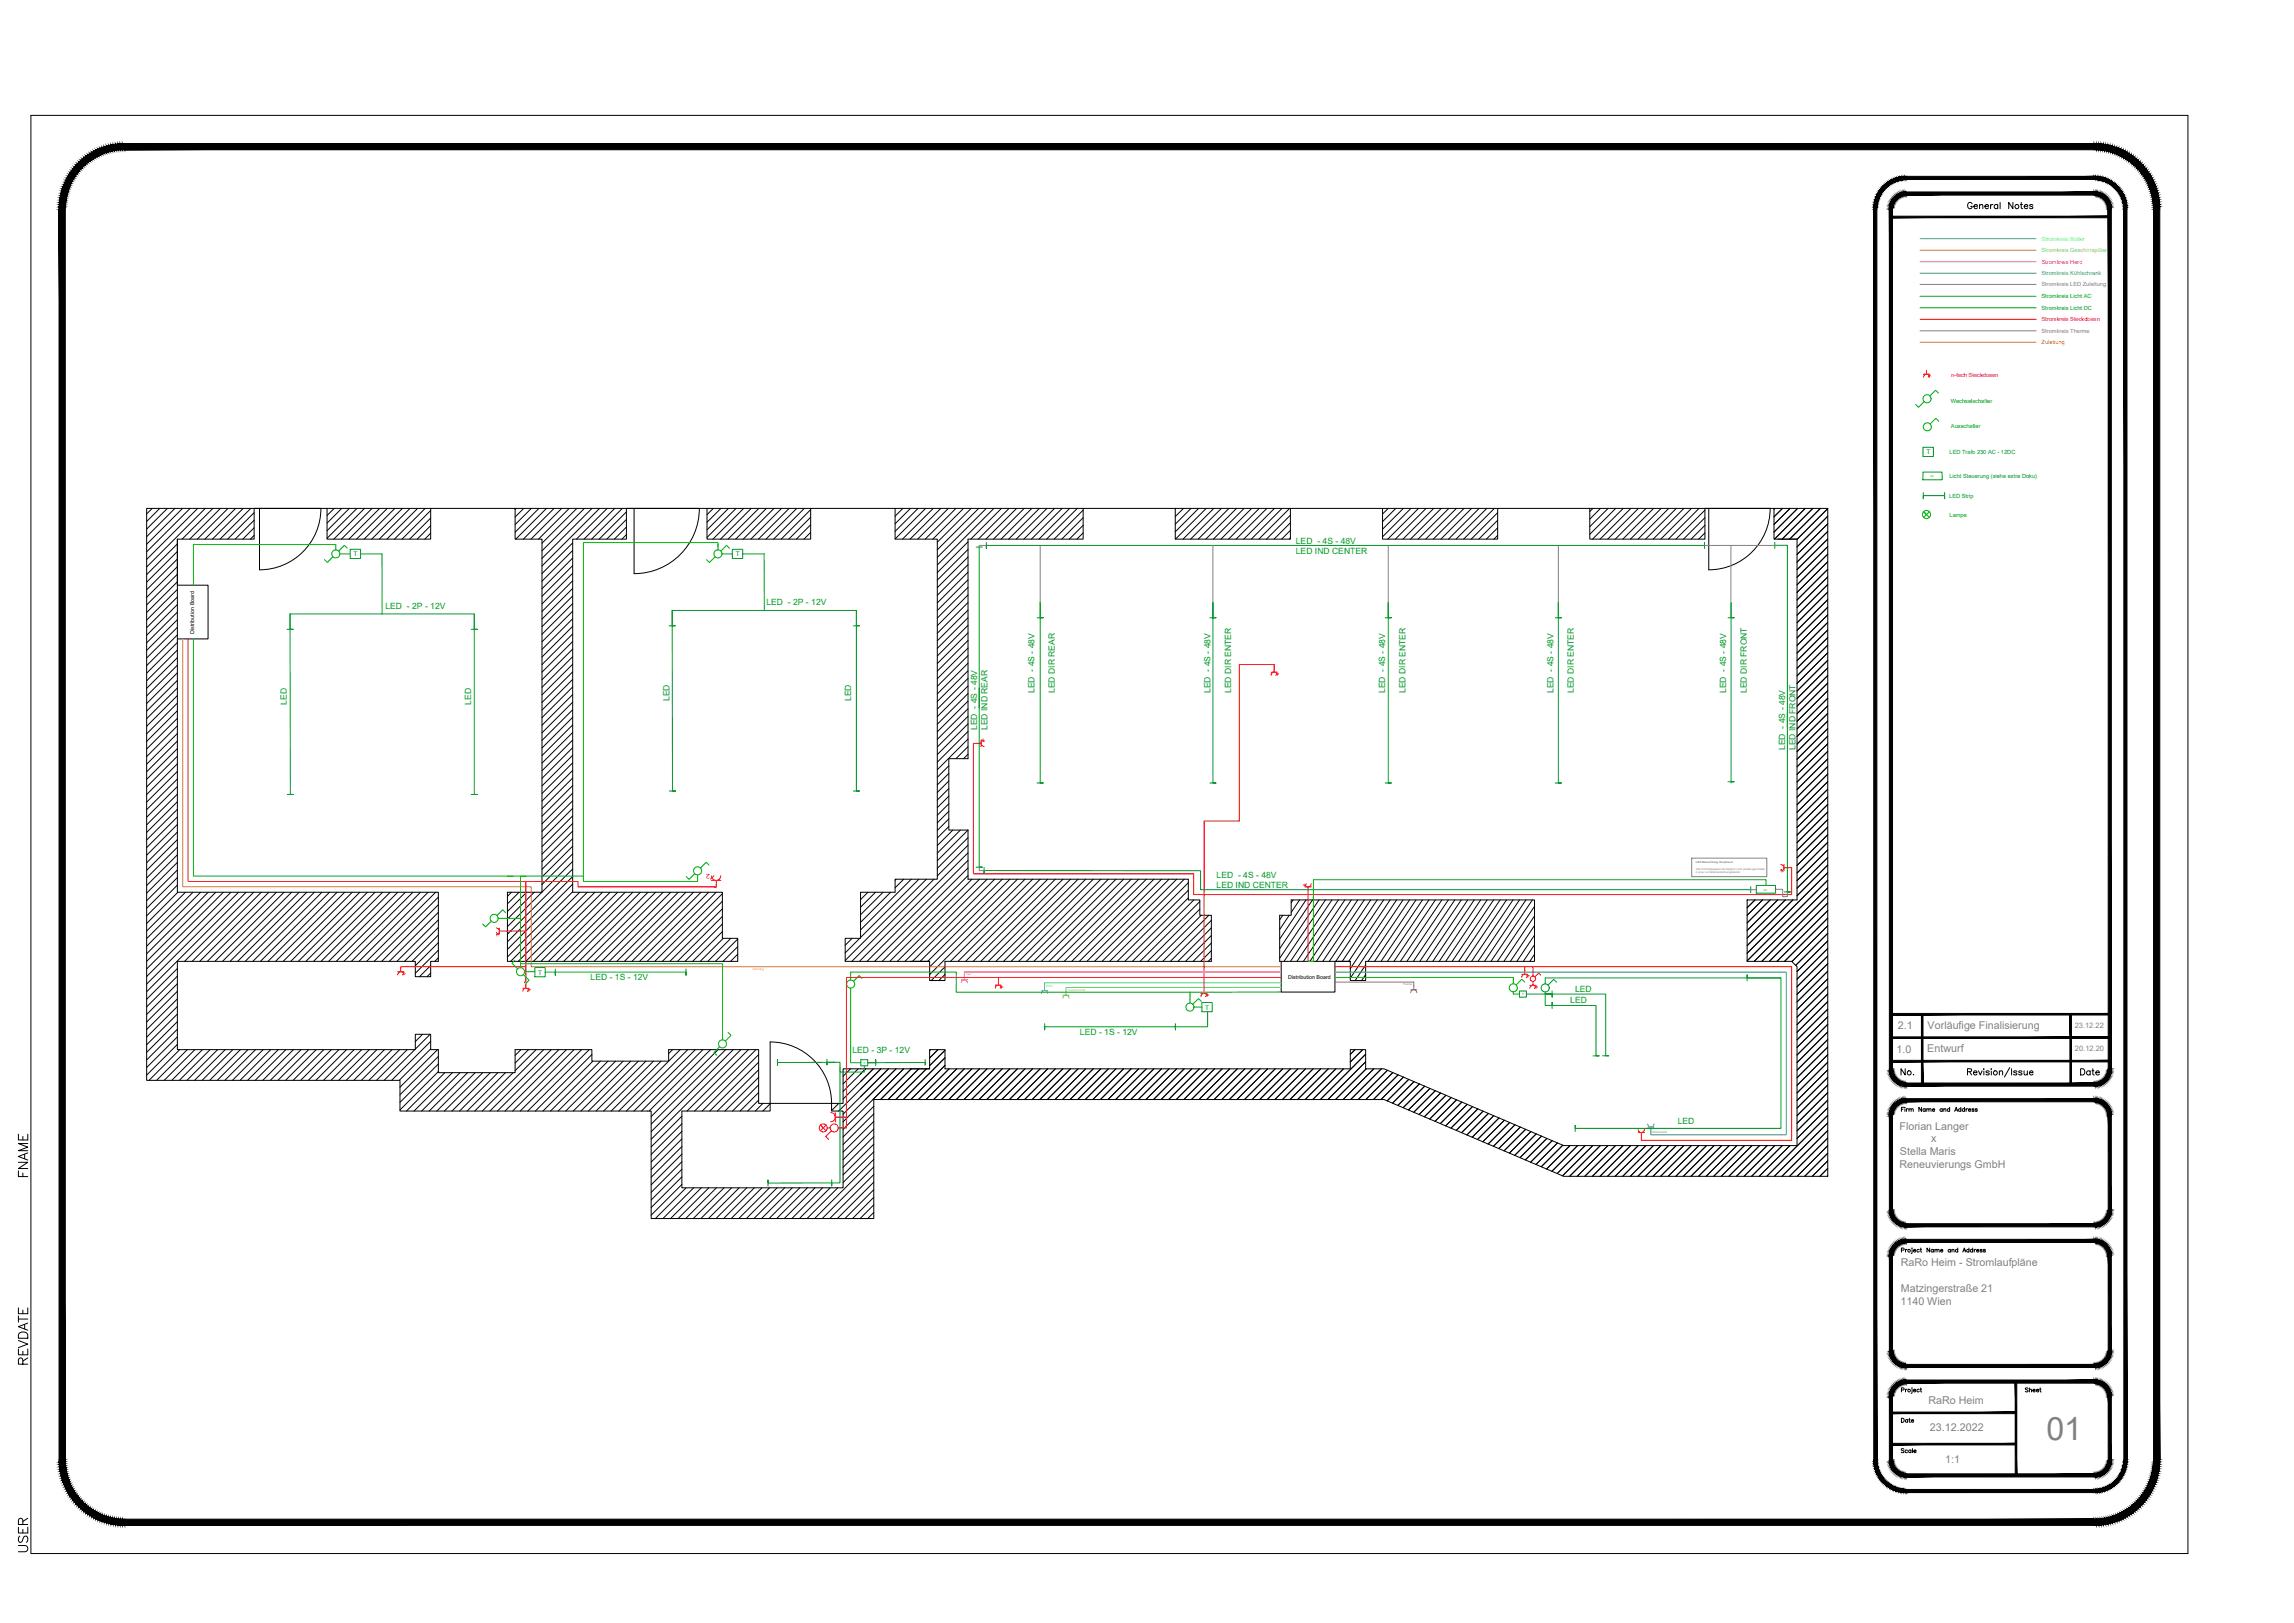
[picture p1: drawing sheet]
<svg xmlns="http://www.w3.org/2000/svg" width="1189mm" height="841mm" viewBox="0 0 1189 841" stroke-linecap="round" stroke-linejoin="round" font-family="sans-serif">
<defs><g id="words">
<text font-size="16.7" fill="#808080" x="1061" y="746">01</text>
<g font-size="8.4">
<text x="16" y="611" transform="rotate(-90 16 611)">FNAME</text>
<text x="16" y="708" transform="rotate(-90 16 708)">REVDATE</text>
<text x="16" y="805" transform="rotate(-90 16 805)">USER</text>
</g>
<g font-size="7.1">
<text x="984" y="558">No.</text>
<text x="1077" y="558">Date</text>
</g>
<text font-size="6.6" x="1019" y="109">General Notes</text>
<g font-size="5.6" fill="#808080">
<text x="984" y="533">2.1</text>
<text x="999" y="533">Vorläufige Finalisierung</text>
<text x="983" y="545">1.0</text>
<text x="999" y="545">Entwurf</text>
<text x="984" y="585">Florian Langer</text>
<text x="1001" y="592">x</text>
<text x="985" y="599">Stella Maris</text>
<text x="984" y="605">Reneuvierungs GmbH</text>
<text x="985" y="656">RaRo Heim - Stromlaufpläne</text>
<text x="985" y="670">Matzingerstraße 21</text>
<text x="985" y="676">1140 Wien</text>
<text x="999" y="727">RaRo Heim</text>
<text x="1000" y="741">23.12.2022</text>
<text x="1008" y="758">1:1</text>
</g>
<g font-size="5.3">
<text x="985" y="577">Firm Name and Address</text>
<text x="1049" y="722">Sheet</text>
<text x="985" y="738">Date</text>
</g>
<g font-size="4.4" fill="#009525">
<text x="672" y="282">LED - 4S - 48V</text>
<text x="672" y="287">LED IND CENTER</text>
<text x="200" y="316">LED - 2P - 12V</text>
<text x="397" y="314">LED - 2P - 12V</text>
<text x="536" y="359" transform="rotate(-90 536 359)">LED - 4S - 48V</text>
<text x="547" y="359" transform="rotate(-90 547 359)">LED DIR REAR</text>
<text x="627" y="359" transform="rotate(-90 627 359)">LED - 4S - 48V</text>
<text x="638" y="359" transform="rotate(-90 638 359)">LED DIR ENTER</text>
<text x="718" y="359" transform="rotate(-90 718 359)">LED - 4S - 48V</text>
<text x="728" y="359" transform="rotate(-90 728 359)">LED DIR ENTER</text>
<text x="805" y="359" transform="rotate(-90 805 359)">LED - 4S - 48V</text>
<text x="816" y="359" transform="rotate(-90 816 359)">LED DIR ENTER</text>
<text x="895" y="359" transform="rotate(-90 895 359)">LED - 4S - 48V</text>
<text x="905" y="359" transform="rotate(-90 905 359)">LED DIR FRONT</text>
<text x="149" y="365" transform="rotate(-90 149 365)">LED</text>
<text x="244" y="365" transform="rotate(-90 244 365)">LED</text>
<text x="347" y="363" transform="rotate(-90 347 363)">LED</text>
<text x="441" y="363" transform="rotate(-90 441 363)">LED</text>
<text x="506" y="378" transform="rotate(-90 506 378)">LED - 4S - 48V</text>
<text x="512" y="378" transform="rotate(-90 512 378)">LED IND REAR</text>
<text x="925" y="389" transform="rotate(-90 925 389)">LED - 4S - 48V</text>
<text x="931" y="389" transform="rotate(-90 931 389)">LED IND FRONT</text>
<text x="630" y="455">LED - 4S - 48V</text>
<text x="630" y="460">LED IND CENTER</text>
<text x="306" y="508">LED - 1S - 12V</text>
<text x="816" y="514">LED</text>
<text x="814" y="520">LED</text>
<text x="560" y="536">LED - 1S - 12V</text>
<text x="442" y="546">LED - 3P - 12V</text>
<text x="869" y="583">LED</text>
</g>
<g font-size="3.9" fill="#808080">
<text x="1075" y="533">23.12.22</text>
<text x="1075" y="545">20.12.20</text>
</g>
<g font-size="3.3" fill="#009525">
<text x="998" y="235">T</text>
<text x="183" y="288">T</text>
<text x="381" y="288">T</text>
<text x="279" y="505">T</text>
<text x="625" y="523">T</text>
</g>
<text font-size="3.3" fill="#f00" x="368" y="453" transform="rotate(180 368 453)">2</text>
<text font-size="2.9" fill="#0ff" x="1058" y="125">Stromkreis Boiler</text>
<text font-size="2.9" fill="#bfff00" x="1058" y="131">Stromkreis Geschirrspüler</text>
<text font-size="2.9" fill="#f0f" x="1058" y="137">Stromkreis Herd</text>
<text font-size="2.9" fill="#007fff" x="1058" y="143">Stromkreis Kühlschrank</text>
<text font-size="2.9" fill="#808080" x="1058" y="148">Stromkreis LED Zuleitung</text>
<g font-size="2.9" fill="#00b800">
<text x="1058" y="154">Stromkreis Licht AC</text>
<text x="1011" y="209">Wechselschalter</text>
<text x="1011" y="222">Ausschalter</text>
<text x="1010" y="268">Lampe</text>
</g>
<g font-size="2.9" fill="#009525">
<text x="1058" y="160">Stromkreis Licht DC</text>
<text x="1010" y="235">LED Trafo 230 AC - 12DC</text>
<text x="1010" y="248">Licht Steuerung (siehe extra Doku)</text>
<text x="1010" y="258">LED Strip</text>
</g>
<g font-size="2.9" fill="#f00">
<text x="1058" y="166">Stromkreis Steckdosen</text>
<text x="1011" y="195">n-fach Steckdosen</text>
</g>
<text font-size="2.9" fill="#7f00ff" x="1058" y="172">Stromkreis Therme</text>
<text font-size="2.9" fill="#ff7f00" x="1058" y="178">Zuleitung</text>
<g font-size="2.8">
<text x="101" y="328" transform="rotate(-90 101 328)">Distribution Board</text>
<text x="668" y="508">Distribution Board</text>
</g>
<g font-size="1.4" fill="#f00">
<text x="1000" y="195">n</text>
<text x="662" y="350">4</text>
<text x="510" y="383" transform="rotate(-90 510 383)">3</text>
<text x="923" y="451" transform="rotate(90 923 451)">3</text>
<text x="676" y="458" transform="rotate(180 676 458)">2</text>
<text x="257" y="484" transform="rotate(90 257 484)">2</text>
<text x="210" y="505">2</text>
<text x="792" y="506">2</text>
<text x="274" y="514">2</text>
<text x="519" y="512">2</text>
<text x="796" y="512">5</text>
<text x="626" y="516">2</text>
</g>
<g font-size="1.4" fill="#009525">
<text x="1000" y="247">LC</text>
<text x="914" y="462">LC</text>
<text x="789" y="516">T</text>
<text x="447" y="551">T</text>
</g>
<g font-size="1.4" fill="#808080">
<text x="879" y="447">LED Beleuchtung Hauptraum</text>
<text x="879" y="452">in grau nur Kabelverläufe angedeutet</text>
<text x="879" y="451">Alle 9 Schaltgruppen (dunkelgrün) sind parallel geschalten,</text>
</g>
<text font-size="1.4" fill="#ff7f00" x="390" y="503">Zuleitung</text>
<text font-size="1.4" fill="#f0f" x="501" y="505">Herd</text>
<text font-size="1.4" fill="#0ff" x="542" y="511">Boiler</text>
<text font-size="1.4" fill="#bfff00" x="554" y="514">Geschirrspüler</text>
<text font-size="1.4" fill="#7f00ff" x="727" y="510">Therme</text>
<text font-size="1.4" fill="#007fff" x="856" y="587">Kühlschrank</text>
</g></defs>
<!-- layer: 0 -->
<g fill="none" stroke="#000" stroke-width=".52">
<path d="M16 60h1118v745h-1118zM79 263l-3 3M83 263l-7 7M87 263l-11 11M91 263l-15 15M92 279v24h16v28h-16M95 263l-19 19M99 263l-23 23M102 263l-26 27M106 263l-30 31M110 263l-16 16M114 263l-16 16"/>
<path d="M118 263l-16 16M122 263l-16 16M126 263l-16 16M130 263l-16 16M132 266l-14 13M132 270l-10 9M132 273l-6 6M132 277l-2 2M134 263h32a32 32 0 0 1-32 32v-32h-58v297h131v16h130v55h116v-61h264l93 40h137v-347h-28M169 263h54M173 263l-4 4M177 263l-8 8"/>
<path d="M181 263l-12 12M185 263l-16 16M189 263l-16 16M193 263l-16 16M197 263l-16 16M201 263l-16 16M205 263l-16 16M209 263l-16 16M212 263l-15 16M216 263l-15 16M220 263l-16 16M223 265l-15 14"/>
<path d="M223 268l-11 11M223 272l-7 7M223 276l-3 3M267 263h62v34a34 34 0 0 0 33-34h-33M267 263v1M271 263l-4 5M275 263l-8 9M279 263l-12 13M283 263l-16 16M287 263l-16 16M291 263l-16 16M295 263l-16 16"/>
<path d="M299 263l-18 19M303 263l-22 22M307 263l-26 26M311 263l-30 30M315 263l-16 16M319 263l-16 16M323 263l-16 16M325 265l-14 14M325 269l-11 10M325 273l-7 6M325 277l-3 2M366 263h54"/>
<path d="M370 263l-4 4M374 263l-8 8M378 263l-12 12M381 263l-15 16M385 263l-16 16M389 263l-16 16M393 263l-16 16M397 263l-16 16M401 263l-16 16M405 263l-16 16M409 263l-16 16M413 263l-16 16"/>
<path d="M417 263l-16 16M420 264l-15 15M420 268l-11 11M420 272l-7 7M420 276l-3 3M464 263h97M464 263v1M468 263l-4 4M472 263l-8 8M476 263l-12 12M480 263l-16 16M484 263l-16 16"/>
<path d="M488 263l-16 16M491 263l-15 16M495 263l-15 16M499 263l-16 16M503 263l-17 18M507 263l-21 22M511 263l-25 26M515 263l-29 30M519 263l-16 16M523 263l-16 16M527 263l-16 16M531 263l-16 16"/>
<path d="M535 263l-16 16M539 263l-16 16M543 263l-16 16M547 263l-16 16M550 263l-15 16M554 263l-16 16M558 263l-16 16M561 264l-15 15M561 268l-11 11M561 272l-7 7M561 276l-3 3M609 263h-48v16h-59v114h-10v37h10"/>
<path d="M609 263v16h60v-16h47M609 263h60M609 263v1M613 263l-4 5M617 263l-8 9M621 263l-12 13M625 263l-16 16M629 263l-16 16M633 263l-16 16M637 263l-16 16M641 263l-16 16M645 263l-16 16"/>
<path d="M649 263l-16 16M653 263l-16 16M657 263l-16 16M660 263l-15 16M664 263l-16 16M668 263l-16 16M669 271l-9 8M669 275l-5 4M669 279h-1M669 267l-13 12M716 263v16h60v-16h48v16h60v-16h2v32a32 32 0 0 0 31-32h-31M716 263h60"/>
<path d="M719 263l-3 3M723 263l-7 7M727 263l-11 11M731 263l-15 15M735 263l-16 16M739 263l-16 16M743 263l-16 16M747 263l-16 16M751 263l-16 16M755 263l-16 16M759 263l-16 16M763 263l-16 16"/>
<path d="M767 263l-16 16M771 263l-16 16M774 263l-15 16M776 266l-14 13M776 270l-10 9M776 274l-6 5M776 277l-2 2M824 263h95M826 263l-2 2M829 263l-5 6M833 263l-9 10M837 263l-13 14"/>
<path d="M841 263l-16 16M845 263l-16 16M849 263l-16 16M853 263l-16 16M857 263l-16 16M861 263l-16 16M865 263l-16 16M869 263l-16 16M873 263l-16 16M877 263l-16 16M881 263l-16 16M884 264l-15 15"/>
<path d="M884 268l-12 11M884 272l-8 7M884 276l-4 3M919 263v16h12M920 263l-1 1M921 279h10M924 263l-5 5M928 263l-9 9M931 279v187h-26v32h24M932 263l-13 13M936 263l-16 16M939 263l-15 16"/>
<path d="M943 263l-15 16M947 264l-16 15M947 268l-16 15M947 271l-16 16M947 275l-16 16M947 279l-16 16M92 282l-16 16M92 286l-16 16M92 290l-16 16M92 294l-16 16M92 298l-16 15M297 281l-16 16"/>
<path d="M297 285l-16 16M297 289l-16 16M297 293l-16 16M297 297l-16 16M502 281l-16 16M502 285l-16 16M502 289l-16 16M502 293l-16 15M502 297l-16 15M947 283l-16 16M947 287l-16 16M947 291l-16 16"/>
<path d="M947 295l-16 16M947 299l-16 16M92 301l-16 16M92 305l-16 16M92 309l-16 16M92 313l-16 16M92 317l-16 16M297 301l-16 16M297 305l-16 16M297 309l-16 16M297 313l-16 16M297 317l-16 16"/>
<path d="M502 300l-16 16M502 304l-16 16M502 308l-16 16M502 312l-16 16M502 316l-16 16M947 303l-16 16M947 307l-16 16M947 311l-16 16M947 315l-16 16M947 319l-16 15M92 321l-16 16M92 325l-16 16"/>
<path d="M92 329l-16 16M92 333l-16 16M92 337l-16 16M297 321l-16 16M297 325l-16 15M297 328l-16 16M297 332l-16 16M297 336l-16 16M502 320l-16 16M502 324l-16 16M502 328l-16 16M502 332l-16 16"/>
<path d="M502 336l-16 16M502 340l-16 16M947 323l-16 15M947 326l-16 16M947 330l-16 16M947 334l-16 16M947 338l-16 16M92 345l-16 16M92 353l-16 15M92 357l-16 15M92 341l-16 16M92 349l-16 16"/>
<path d="M297 340l-16 16M297 344l-16 16M297 348l-16 16M297 352l-16 16M297 356l-16 16M297 360l-16 16M502 344l-16 16M502 348l-16 16M502 352l-16 15M502 355l-16 16M502 359l-16 16M947 342l-16 16"/>
<path d="M947 346l-16 16M947 350l-16 16M947 354l-16 16M947 358l-16 16M92 360l-16 16M92 364l-16 16M92 368l-16 16M92 372l-16 16M92 376l-16 16M297 364l-16 16M297 368l-16 16M297 372l-16 16"/>
<path d="M297 376l-16 16M297 380l-16 15M502 363l-16 16M502 367l-16 16M502 371l-16 16M502 375l-16 16M502 379l-16 16M947 362l-16 16M947 366l-16 16M947 370l-16 16M947 374l-16 16M947 378l-16 15"/>
<path d="M92 380l-16 16M92 392l-16 16M92 396l-16 16M92 400l-16 16M92 384l-16 16M92 388l-16 16M297 383l-16 16M297 387l-16 16M297 391l-16 16M297 395l-16 16M297 399l-16 16M492 397l-6 6"/>
<path d="M502 383l-16 16M502 387l-7 6M502 391l-3 2M947 381l-16 16M947 385l-16 16M947 389l-16 16M947 393l-16 16M947 397l-16 16M92 404l-16 16M92 408l-16 16M92 412l-16 15M92 415l-16 16"/>
<path d="M92 419l-16 16M297 403l-16 16M297 407l-16 16M297 411l-16 16M297 415l-16 16M297 419l-16 16M492 401l-6 6M492 405l-6 6M492 409l-6 6M492 413l-6 6M492 416l-6 6M947 401l-16 16"/>
<path d="M947 405l-16 16M947 409l-16 16M947 413l-16 16M947 417l-16 16M92 439l-16 16M92 423l-16 16M92 427l-16 16M92 431l-16 16M92 435l-16 16M297 431l-16 16M297 435l-16 15M297 438l-16 16"/>
<path d="M297 423l-16 16M297 427l-16 16M492 420l-6 6M492 424l-6 6M492 428l-6 6M494 430l-8 8M498 430l-12 12M502 430l-16 16M502 430v26h114v10h6v8h6v24h-138v10h-8v-10M502 434l-16 16M502 438l-16 16M947 421l-16 16"/>
<path d="M947 425l-16 16M947 429l-16 16M947 433l-16 15M947 436l-16 16M92 443l-16 16M92 447l-16 16M92 451l-16 16M92 455l-16 16M92 459l-16 16M297 454l-34 34M297 458l-34 34M297 442l-16 16"/>
<path d="M297 446l-34 34M297 450l-34 34M464 456h.1M468 456l-4 4M472 456l-26 26M476 456l-30 30M480 456l-42 42M484 456l-43 42M502 442l-57 56M502 446l-53 52M502 450l-49 48M502 454l-45 44"/>
<path d="M504 456l-43 42M508 456l-43 42M512 456l-43 42M515 456l-42 42M519 456l-42 42M523 456l-42 42M527 456l-45 45M531 456l-49 49M535 456l-42 42M539 456l-43 42M543 456l-43 42M547 456l-43 42"/>
<path d="M551 456l-43 42M555 456l-43 42M559 456l-43 42M563 456l-43 42M567 456l-43 42M570 456l-42 42M574 456l-42 42M578 456l-42 42M582 456l-42 42M586 456l-42 42M590 456l-42 42M594 456l-42 42"/>
<path d="M598 456l-43 42M602 456l-43 42M606 456l-43 42M610 456l-43 42M614 456l-43 42M616 457l-41 41M947 440l-16 16M947 444l-16 16M947 448l-16 16M947 452l-42 42M947 456l-42 42M92 462l-16 17"/>
<path d="M96 462l-20 20M100 462l-24 24M104 462l-28 28M108 462l-32 32M112 462l-36 36M116 462l-40 40M120 462l-44 44M124 462l-48 48M128 462l-52 52M131 462l-35 36M135 462l-35 36M139 462l-35 36"/>
<path d="M143 462l-36 36M147 462l-36 36M151 462l-36 36M155 462l-36 36M159 462l-36 36M163 462l-36 36M167 462l-36 36M171 462l-36 36M175 462l-36 36M179 462l-36 36M183 462l-36 36M186 462l-35 36"/>
<path d="M190 462l-35 36M194 462l-35 36M198 462l-36 36M202 462l-36 36M206 462l-36 36M210 462l-36 36M214 462l-36 36M218 462l-36 36M222 462l-36 36M226 462l-36 36M227 465l-33 33M227 469l-29 29"/>
<path d="M227 477l-21 21M227 473l-25 25M265 462l-2 2M269 462l-6 6M273 462l-10 10M277 462l-14 14M297 462l-34 34M300 462l-35 36M304 462l-35 36M308 462l-35 36M312 462l-36 36M316 462l-36 36"/>
<path d="M320 462l-36 36M324 462l-36 36M328 462l-36 36M332 462l-36 36M336 462l-36 36M340 462l-36 36M344 462l-36 36M348 462l-36 36M352 462l-36 36M355 462l-35 36M359 462l-35 36M363 462l-35 36"/>
<path d="M367 462l-36 36M371 462l-36 36M374 463l-35 35M374 467l-31 31M374 471l-27 27M374 475l-23 23M374 479l-19 19M450 462l-4 4M454 462l-8 8M458 462l-12 12M462 462l-16 16M616 461l-37 37"/>
<path d="M616 465l-33 33M619 466l-32 32M622 467l-31 31M622 471l-27 27M623 474l-24 24M626 474l-23 24M628 477l-21 21M665 474l-2 3M668 474l-5 8M669 466h126v32h-87v10h-8v-10h-37v-24h6zM670 466l-1 2M674 466l-5 7"/>
<path d="M677 466l-14 21M680 466l-17 26M684 466l-21 31M687 466l-22 32M690 466l-21 32M694 466l-22 32M697 466l-22 32M700 466l-21 32M704 466l-22 32M707 466l-21 32M710 466l-21 32M714 466l-22 32"/>
<path d="M717 466l-21 32M720 466l-21 32M724 466l-24 36M727 466l-27 41M730 466l-21 32M734 466l-22 32M737 466l-21 32M741 466l-22 32M744 466l-22 32M747 466l-21 32M751 466l-22 32M754 466l-22 32"/>
<path d="M757 466l-21 32M761 466l-22 32M764 466l-21 32M767 466l-21 32M771 466l-22 32M774 466l-21 32M777 466l-21 32M781 466l-22 32M784 466l-21 32M787 466l-21 32M791 466l-22 32M794 466l-21 32"/>
<path d="M795 470l-19 28M795 475l-16 23M795 480l-12 18M906 466h-1M910 466l-5 4M913 466l-8 8M917 466l-12 12M921 466l-16 16M925 466l-20 20M929 466l-24 24M947 460l-38 38M947 464l-34 34"/>
<path d="M947 468l-30 30M947 472l-26 26M947 476l-22 22M947 480l-18 18M227 481l-17 17M227 485l-13 13M227 488l-12 12M227 492l-12 12M227 496l-2 2M374 483l-15 15M375 486l-12 12M379 486l-12 12"/>
<path d="M382 487l-11 11M382 491l-7 7M382 494l-3 4M442 486l-4 4M446 486l-8 8M472 498h10M482 498h-44v-12h8v-24h18v-6h22v-177h-22v-16h-44v16h-54v-16h-41v16h-28v183h77v24h8v12h-119v-36h18v-183h-14v-16h-44v16h-54v-16h-37v16h-40v183h135v36h-4v8h-8v-8h-123v46h123v-8h8v8h4v12h40v-12h40v6h40v-6h46v28h6v4h-46v40h84v-40h-6v-4h6v-18h45v-10h8v10h210v-10h8v10h9l93 40h121v-93l-2-3M628 481l-18 17M628 485l-14 13M628 489l-10 9M628 493l-6 5M628 497l-2 1"/>
<path d="M664 498v16h28v-16h8M795 485l-9 13M795 490l-6 8M795 495l-2 3M947 484l-16 16M947 488l-16 15M947 492l-16 15M947 495l-16 16M947 499l-16 16M92 502l-16 16M92 506l-16 16M92 510l-16 16"/>
<path d="M92 514l-16 16M92 518l-16 16M223 504l-2 2M223 500l-6 6M490 501l-7 7M490 505l-3 3M708 500l-6 8M708 505l-2 3M947 503l-16 16M947 507l-16 16M947 511l-16 16M947 515l-16 16"/>
<path d="M947 519l-16 16M92 522l-16 15M92 525l-16 16M92 537l-16 16M92 529l-16 16M92 533l-16 16M219 536l-4 4M223 536l-8 8M223 540l-20 20M399 540a32 32 0 0 1 32 32h-32zM947 523l-16 16M947 527l-16 16"/>
<path d="M947 531l-16 16M947 535l-16 16M947 539l-16 16M92 541l-16 16M93 544l-16 16M97 544l-16 16M101 544l-16 16M105 544l-16 16M109 544l-16 16M113 544l-16 16M117 544l-16 16M121 544l-16 16"/>
<path d="M125 544l-16 16M129 544l-16 16M132 544l-15 16M136 544l-16 16M140 544l-16 16M144 544l-16 16M148 544l-16 16M152 544l-16 16M156 544l-16 16M160 544l-16 16M164 544l-16 16M168 544l-16 16"/>
<path d="M172 544l-16 16M176 544l-16 16M180 544l-16 16M184 544l-16 16M187 544l-15 16M191 544l-16 16M195 544l-16 16M199 544l-16 16M203 544l-16 16M207 544l-16 16M211 544l-16 16M215 544l-16 16"/>
<path d="M223 544l-16 16M227 544l-20 19M227 547l-20 20M227 551l-20 20M227 555l-20 20M231 556l-20 20M234 556l-19 20M238 556l-19 20M242 556l-20 20M246 556l-20 20M250 556l-20 20M254 556l-20 20"/>
<path d="M258 556l-20 20M262 556l-20 20M266 556l-20 20M270 544l-3 3M274 544l-7 7M278 544l-11 11M282 544l-32 32M286 544l-32 32M290 544l-32 32M294 544l-32 32M297 544l-31 32M301 544l-31 32"/>
<path d="M305 544l-31 32M307 546l-30 30M307 550l-26 26M311 550l-26 26M315 550l-26 26M319 550l-26 26M323 550l-26 26M327 550l-26 26M331 550l-26 26M335 550l-26 26M339 550l-26 26M343 550l-26 26"/>
<path d="M349 544l-2 2M353 544l-32 32M356 544l-31 32M360 544l-31 32M364 544l-32 32M368 544l-32 32M372 544l-35 35M376 544l-39 39M380 544l-43 42M384 544l-47 46M388 544l-32 32M392 544l-32 32"/>
<path d="M393 546l-29 30M393 550l-25 26M393 554l-21 22M393 558l-17 18M441 554l-4 4M445 554l-8 8M449 554l-12 12M453 554l-16 16M457 554l-22 22M460 554l-23 23M464 554l-27 27M468 554l-31 31"/>
<path d="M472 554l-16 16M476 554l-16 16M480 554l-16 16M482 544h.1M486 544l-4 4M490 544l-8 8M490 552l-18 18M490 548l-22 22M492 554l-16 16M496 554l-16 16M500 554l-16 16M504 554l-16 16"/>
<path d="M508 554l-16 16M512 554l-16 16M515 554l-15 16M519 554l-16 16M523 554l-16 16M527 554l-16 16M531 554l-16 16M535 554l-16 16M539 554l-16 16M543 554l-16 16M547 554l-16 16M551 554l-16 16"/>
<path d="M555 554l-16 16M559 554l-16 16M563 554l-16 16M567 554l-16 16M570 554l-15 16M574 554l-15 16M578 554l-16 16M582 554l-16 16M586 554l-16 16M590 554l-16 16M594 554l-16 16M598 554l-16 16"/>
<path d="M602 554l-16 16M606 554l-16 16M610 554l-16 16M614 554l-16 16M618 554l-16 16M622 554l-16 16M625 554l-15 16M629 554l-15 16M633 554l-16 16M637 554l-16 16M641 554l-16 16M645 554l-16 16"/>
<path d="M649 554l-16 16M653 554l-16 16M657 554l-16 16M661 554l-16 16M665 554l-16 16M669 554l-16 16M673 554l-16 16M677 554l-16 16M681 554l-16 16M684 554l-15 16M688 554l-16 16M692 554l-16 16"/>
<path d="M696 554l-16 16M702 544l-2 2M706 544l-6 6M708 546l-24 24M708 550l-20 20M708 554l-16 16M712 554l-16 16M716 554l-16 16M719 555l-15 15M722 556l-14 14M725 557l-13 13M727 558l-11 12"/>
<path d="M730 559l-11 11M947 543l-16 15M947 547l-16 15M947 550l-16 16M947 554l-16 16M947 558l-16 16M1020 555h2v-1h-2v3M1021 555l1 2M1023 556h2a1.1 1.1 0 0 0-2-1 1 1 0 0 0 0 1 1 1 0 0 0 1 1h1M1025 555l1 2 1-2M1028 554h.1M1028 555v2"/>
<path d="M1031 555h-1h-1l2 1v1h-2M1032 554h.1M1032 555v2M1036 556l2-1v2M1036 555v2M1042 553l-3 5M1042 554v3M1045 555h-1v1l1 1h-1M1048 555h-2v1l2 1h-1h-1M1049 555v2l2-1M1051 555v2M1052 556h2a1.1 1.1 0 0 0-2-1 1 1 0 0 0 0 1 1 1 0 0 0 1 1h1"/>
<path d="M353 578l-16 16M393 562l-13 14M393 566l-9 10M393 570l-6 6M395 572l-4 4M399 572l-4 4M435 572l-4 4M453 573l-16 16M453 577l-16 16M733 560l-11 12M736 562l-12 11M738 563l-11 11"/>
<path d="M741 564l-11 11M744 565l-11 11M747 566l-12 12M749 568l-11 11M752 569l-11 11M755 570l-11 11M758 571l-12 11M760 572l-11 11M763 573l-11 12M766 575l-11 11M769 576l-12 11M771 577l-11 11"/>
<path d="M774 578l-11 11M777 579l-11 11M947 562l-16 16M947 566l-16 16M947 570l-16 16M947 574l-16 16M947 578l-31 32M353 582l-16 16M353 586l-16 16M353 590l-16 16M353 594l-16 16M353 598l-16 16"/>
<path d="M453 589l-16 16M453 593l-16 16M453 597l-16 16M453 585l-16 16M453 581l-16 16M780 580l-12 12M782 582l-11 11M785 583l-11 11M788 584l-11 11M791 585l-12 11M793 586l-11 12M796 588l-11 11"/>
<path d="M799 589l-11 11M802 590l-11 11M804 591l-11 11M807 592l-11 11M810 593l-11 12M814 594l-12 12M818 594l-14 13M822 594l-15 14M825 594l-15 15M829 594l-16 16M833 594l-16 16M837 594l-16 16"/>
<path d="M841 594l-16 16M845 594l-16 16M849 594l-16 16M853 594l-16 16M857 594l-16 16M861 594l-16 16M865 594l-16 16M869 594l-16 16M873 594l-16 16M877 594l-16 16M880 594l-15 16M884 594l-16 16"/>
<path d="M888 594l-16 16M892 594l-16 16M896 594l-16 16M900 594l-16 16M904 594l-16 16M908 594l-16 16M912 594l-16 16M916 594l-16 16M920 594l-16 16M924 594l-16 16M928 594l-16 16M947 582l-27 28"/>
<path d="M947 586l-24 24M947 590l-20 20M947 594l-16 16M947 598l-12 12M353 602l-16 16M353 614l-16 16M353 606l-16 16M353 610l-16 16M356 616l-16 15M359 616l-15 15M363 616l-15 15M367 616l-16 15"/>
<path d="M371 616l-16 15M375 616l-16 15M379 616l-16 15M383 616l-16 15M387 616l-16 15M391 616l-16 15M395 616l-16 15M399 616l-16 15M403 616l-16 15M407 616l-16 15M411 616l-16 15M415 616l-16 15"/>
<path d="M418 616l-15 15M422 616l-16 15M426 616l-16 15M430 616l-16 15M434 616l-16 15M453 601l-31 30M453 605l-27 26M453 609l-23 22M453 613l-19 18M453 616l-15 15M947 602l-8 8M947 605l-4 5"/>
<path d="M947 609v1M453 628l-3 3M453 624l-7 7M453 620l-11 11M985 648h2v-1h-2v2M988 647v2M988 647v1M991 647h.1M991 648l-1 2M992 648h1a.7 .7 0 0 0-1 0 .7 .7 0 0 0 0 1 .7 .7 0 0 0 1 0M995 648a.7 .7 0 0 0-1 0 .7 .7 0 0 0 0 1 .7 .7 0 0 0 1 0M995 647h1"/>
<path d="M995 647l1 2M1000 647v2l-1-2v2M1002 648a.7 .7 0 0 0-1 0 .7 .7 0 0 0 0 1 .7 .7 0 0 0 1 0M1002 647v2M1003 648h1v1M1003 647v2M1004 648h1v1M1006 648h1a.7 .7 0 0 0-1 0 .7 .7 0 0 0 0 1 .7 .7 0 0 0 1 0M1011 648a.7 .7 0 0 0-1 0 .7 .7 0 0 0 0 1 .7 .7 0 0 0 1 0M1011 647v2M1012 648h1v1M1012 647v2"/>
<path d="M1015 648a.7 .7 0 0 0-1 0 .7 .7 0 0 0 0 1 .7 .7 0 0 0 1 0M1015 647v2M1017 649l1-2 1 2M1018 648h1M1020 648a.7 .7 0 0 0-1 0 .7 .7 0 0 0 0 1 .7 .7 0 0 0 1 0M1020 647v2M1022 648a.7 .7 0 0 0-1 0 .7 .7 0 0 0 0 1 .7 .7 0 0 0 1 0M1022 647v2M1023 647v2M1024 647l-1 1M1024 648h2a.7 .7 0 0 0-1 0 .7 .7 0 0 0 0 1 .7 .7 0 0 0 1 0M1027 648h-1l1 1h-1"/>
<path d="M1029 648h-1l1 1h-1M988 720v1M988 720h.1M991 719h.1M991 720l-1 2M995 720h1M995 719l1 2M985 720h2v-1h-2v2M992 720h1a.7 .7 0 0 0-1 0 .7 .7 0 0 0 0 1h1M995 720a.7 .7 0 0 0-1 0 .7 .7 0 0 0 0 1 .7 .7 0 0 0 1 0M987 751h-2l2 1h-2M989 752a.7 .7 0 0 0-1 0 .7 .7 0 0 0 0 1 .7 .7 0 0 0 1-1"/>
<path d="M990 752a.7 .7 0 0 0-1 0 .7 .7 0 0 0 0 1 .7 .7 0 0 0 1-1M990 751v2M991 751v2M992 752h1a.7 .7 0 0 0-1-1 .7 .7 0 0 0 0 1 .7 .7 0 0 0 0 1l1-1"/>
<circle cx="1034" cy="556" r="1.1"/>
<circle cx="989" cy="648" r=".7"/>
<circle cx="989" cy="721" r=".7"/>
</g>
<!-- layer: Zuleitung -->
<path d="M995 177h60M95 331v129h180v41h389" fill="none" stroke="#ff7f00" stroke-width=".52"/>
<!-- layer: Steckdose -->
<g fill="none" stroke="#f00" stroke-width=".52">
<path d="M995 165h60M997 196a1.6 1.6 0 0 1 1-2 1.6 1.6 0 0 1 2 2M997 194h1M998 192v2h2M1000 194l-1 2M97 331v126h176v44M659 350a1.6 1.6 0 0 1 1-2 1.6 1.6 0 0 1 2 2M659 348h1M662 348h-2v-4h-18v81h-18v90h2M662 349l-1 1M508 384v1h-4v68h115v11h59v-4h-2M508 385v2"/>
<path d="M509 383l1 1M510 384a1.6 1.6 0 0 0-2 1 1.6 1.6 0 0 0 2 2M273 457h27v3h71h-1M369 454a2.4 2.4 0 0 0 2 2 2.4 2.4 0 0 0 3-2M369 456h2v4M370 454l-2 2M371 456h3M676 458a1.6 1.6 0 0 0 2 2 1.6 1.6 0 0 0 1-2M677 458l-1 1M678 460h1M923 448a1.6 1.6 0 0 1 2 2 1.6 1.6 0 0 1-2 1M923 450l1 2"/>
<path d="M925 451v-1h4v14h-251v34M925 448v2M257 481a1.6 1.6 0 0 1 2 1 1.6 1.6 0 0 1-2 2M257 483l1 1M259 481v3M259 482h14M206 505a1.6 1.6 0 0 1 2-1 1.6 1.6 0 0 1 1 1M206 504h3M210 504l-1 1M271 512h3M271 514a1.6 1.6 0 0 1 2-2 1.6 1.6 0 0 1 1 2M273 501h-65v3"/>
<path d="M273 501v11M274 513l-1 1M516 512a1.6 1.6 0 0 1 1-2 1.6 1.6 0 0 1 2 2M516 510h1M517 507v3h2M517 507h-78v72h-6v2M517 507h147M519 511l-1 1M622 516a1.6 1.6 0 0 1 2-1 1.6 1.6 0 0 1 2 1M622 515h2M626 515l-1 1M692 501h237v90h-78v-4h-2"/>
<path d="M789 506a1.6 1.6 0 0 1 1-1 1.6 1.6 0 0 1 2 1M789 505h1M790 501v4h2M792 505l-1 1M793 512a1.6 1.6 0 0 1 1-1 1.6 1.6 0 0 1 2 1M793 511h1M794 509v2h2M794 501v5M796 511l-1 1M798 505l-1-1-2 2M431 577a2.4 2.4 0 0 1 2 2 2.4 2.4 0 0 1-2 2M433 577v2"/>
<path d="M439 579v5h-5M427 584l-2-1 3 3M428 583l-3 3M429 584h1M431 586l-3 3 1 1M849 585a1.6 1.6 0 0 0 2 2 1.6 1.6 0 0 0 1-2M851 587h1"/>
<circle cx="794" cy="507" r="1.4"/>
<circle cx="427" cy="584" r="2.1"/>
<circle cx="432" cy="584" r="2.1"/>
</g>
<!-- layer: Licht -->
<g fill="none" stroke="#00b800" stroke-width=".52">
<path d="M995 154h60M997 208l-3 3-1-1M1005 204l-2-2-3 3M1005 218l-2-1-3 3M998 267l-1-2 3 3M1000 265l-3 3M173 289l-3 2-2-1M174 285v-3h-74v21M176 287h5M180 284l-2-1-2 3M371 289l-3 2-2-1M372 283v-2h-70v173"/>
<path d="M372 282v3M374 287h6M378 284l-1-1-3 3M100 331v123h202v3h60v-4M263 454h3M273 454h-3v22h-12M360 453l-3 3-1-2M367 448l-1-1-3 3M915 459v-3h-234v42h-3M255 477l-3 3-2-1M262 473l-1-2-3 3M270 476v25"/>
<path d="M267 498l-2 1 3 3M270 499h104v40M271 505l3 3-1 1M277 504h-5M441 508v-4h55v10h121M441 512v39h5M447 507l-2-1-3 2M623 519l-2-2-3 3M664 514h-47v6M692 507h92v3M784 514v1h3M790 509l-1-2-3 3"/>
<path d="M377 535l2 2-3 2M619 522h4M373 542l-3 3 1 2"/>
<circle cx="999" cy="207" r="2.1"/>
<circle cx="999" cy="221" r="2.1"/>
<circle cx="998" cy="267" r="2.1"/>
<circle cx="174" cy="287" r="2.1"/>
<circle cx="372" cy="287" r="2.1"/>
<circle cx="362" cy="451" r="2.1"/>
<circle cx="256" cy="476" r="2.1"/>
<circle cx="270" cy="504" r="2.1"/>
<circle cx="441" cy="510" r="2.1"/>
<circle cx="784" cy="512" r="2.1"/>
<circle cx="617" cy="522" r="2.1"/>
<circle cx="374" cy="541" r="2.1"/>
</g>
<path d="M995 142h60M692 504h234v84h-70v-4h-2M854 582a1.6 1.6 0 0 0 2 2 1.6 1.6 0 0 0 1-2M856 584h1" fill="none" stroke="#007fff" stroke-width=".52"/>
<!-- layer: Therme -->
<path d="M995 171h60M692 509h41v4h1M731 514a1.6 1.6 0 0 1 2-1 1.6 1.6 0 0 1 1 1M731 513h2" fill="none" stroke="#7f00ff" stroke-width=".52"/>
<!-- layer: Herd -->
<path d="M995 136h60M498 509a1.6 1.6 0 0 1 2-1 1.6 1.6 0 0 1 1 1M498 508h2M664 504h-164v4h1" fill="none" stroke="#f0f" stroke-width=".52"/>
<!-- layer: Boiler -->
<path d="M995 124h60M540 515a1.6 1.6 0 0 1 1-2 1.6 1.6 0 0 1 2 2M540 513h1M664 509h-123v4h2" fill="none" stroke="#0ff" stroke-width=".52"/>
<path d="M995 130h60M551 517a1.6 1.6 0 0 1 1-1 1.6 1.6 0 0 1 2 1M551 516h1M664 512h-112v4h2" fill="none" stroke="#bfff00" stroke-width=".52"/>
<!-- layer: Licht geschalten -->
<g fill="none" stroke="#009525" stroke-width=".52">
<path d="M995 159h60M997 232h5v5h-5zM997 245h9l1 4h-10zM997 255v3v-1h11v1v-3M181 285h6v4h-6zM187 287h11v31h-48M380 285h5v4h-5zM385 287h11v29h-48M506 283h3M507 283v84M511 281v3v-1h372M883 281v3"/>
<path d="M920 283h6v94M920 281v3M150 318v94h2h-3M150 318v8h2h-3M198 318h48v94h1h-3M246 318v8h1h-3M348 316l1 94h1h-3M348 316v8h2h-3M396 316h48v94h1h-3M444 316v8h1h-3M537 320h4h-2v-8v94h2h-4M627 320h3h-1v-8v94h1h-3"/>
<path d="M718 320h3h-2v-8v94h2h-3M806 320h3h-1v-8v94h1h-3M896 320h3h-2v-8v94M507 356v93h2h-3M926 369v93h2h-3M896 405h3h-2M510 450v3v-2h112v10h285M907 459v4M910 459h10v4h-10zM272 509h.1M277 501h6v5h-6zM283 504h5"/>
<path d="M288 502v3v-1M356 502v3v-1h-68M623 519h5v5h-5zM787 514h4v3h-4zM801 515h-10M801 510v-3h122v78h-107v-2v3M801 515v6h26v26h2h-3M801 514v1M804 514v3v-2h-3h31v32h2h-3M807 509l-2-1-3 2M923 507h-18v-2v3M541 530v4v-2h68v2v-4"/>
<path d="M626 524v8h-17M801 521h3v-2v4M429 549v3v-2h4l-30 1v-2v3M433 550h2v6h13v-4M435 553v60h-4M446 549h4v3h-4zM479 549v3v-1h-29h4v-2v3M431 611v4v-2h-33v-2v4"/>
<circle cx="801" cy="512" r="2.1"/>
</g>
<!-- layer: Led Hauptraum -->
<path d="M995 147h60M511 283h-4M539 283v29M629 283v29M719 283v29M808 283v29M897 283h-14M920 283h-23v29M507 449v2h3M877 445h39v9h-39zM907 461h3M920 461h4v4h2v-3" fill="none" stroke="#808080" stroke-width=".52"/>
<!-- layer: 0 -->
<g fill="#000" stroke="#000" stroke-width=".52">
<path d="M63 74h2v4zM63 74l1 4h1zM62 74h1l1 4zM62 74v4h2zM61 75l1-1v4zM61 75v3h1zM60 75h1v3zM60 75v3h1zM59 75h1v3zM59 75v3h1zM58 75h1v3zM58 75v3h1zM56 75h2v3zM56 75l1 4 1-1zM55 76l1-1 1 4zM55 76l1 3h1zM54 76h1l1 3zM54 76l1 3h1zM53 76h1l1 3zM53 76l1 3h1zM52 77l1-1 1 3zM52 77l1 3 1-1zM51 77h1l1 3zM51 77l1 3h1zM50 78l1-1 1 3zM50 78l1 3 1-1zM49 78h1l1 3zM49 78l1 3h1zM48 79l1-1 1 3zM48 79l1 3 1-1zM47 80l1-1 1 3zM47 80l1 2h1zM46 80h1l1 2zM46 80l1 3 1-1zM45 81l1-1 1 3zM45 81l2 2zM44 82l1-1 2 2zM44 82l2 2 1-1zM43 82h1l2 2zM43 82l2 3 1-1zM42 83l1-1 2 3zM42 83l2 3 1-1zM41 84l1-1 2 3zM41 84l2 2h1zM41 84l2 2-3-1zM40 85l2 2 1-1zM40 85l2 2-3-1zM39 86l3 2v-1zM39 86l3 2-3-1zM39 87l2 2 1-1zM39 87l2 2-3-2zM38 87l2 2h1zM38 87l2 2-3-1zM37 88l3 2v-1zM37 88l3 2-4-1zM36 89l3 2 1-1zM36 89l3 2-3-1zM36 90l3 2v-1zM36 90l3 2-4-1zM35 91l3 2 1-1zM35 91l3 2-3-1zM35 92l2 2 1-1zM35 92l2 2-3-1zM34 93l3 2v-1zM34 93l3 2h-3zM34 95l2 1 1-1zM34 95l2 1h-3zM33 96l3 1v-1zM33 96l3 1h-3zM33 97l3 1v-1zM33 97l3 1h-4zM32 98l3 1 1-1zM32 98l3 1h-3zM32 99l3 1v-1zM32 99l3 1h-3zM32 100l3 1v-1zM32 100l3 1h-4zM31 101l4 1v-1zM31 101l4 1h-4zM31 102l3 1 1-1zM31 102l3 1-3 1zM31 104h3v-1zM31 104h3l-3 1zM31 105h3v-1zM31 105h3l-3 1zM31 106h3v-1zM31 106h3l-3 1zM31 107h3v-1zM31 107h3l-3 1zM31 108h3v-1z"/>
<path d="M65 78h1020v-4zM65 74h1020l-1020 4z"/>
<path d="M987 99h1v2zM987 99l1 2zM987 100v-1l1 2zM987 100v1h1zM986 100h1v1zM986 100l1 1zM986 100l1 1zM986 100v1h1zM985 100h1v1zM985 100l1 2v-1zM985 100l1 2zM985 100v2h1zM984 100h1v2zM984 100l1 2zM983 101l1-1 1 2zM983 101l1 1h1zM983 101l1 1zM983 101l1 1zM982 101h1l1 1zM982 101l1 2 1-1zM982 102v-1l1 2zM982 102l1 1zM982 102l1 1-1-1zM982 102l1 1zM982 102l1 1h-2zM981 103l1 1 1-1zM981 103l1 1-1-1zM981 103l1 1zM981 103l1 1h-2zM980 104l2 1v-1zM980 104l2 1-2-1zM980 104l2 1zM980 104l2 1h-2zM980 105h1h1zM980 105h1h-1zM980 105l1 1v-1zM980 105l1 1h-1zM980 106h1zM980 106h1l-2 1zM979 107h2v-1zM979 107h2h-2zM979 107h2zM979 107h2l-2 1zM979 108h2v-1zM979 108h2h-2zM979 108h2z"/>
<path d="M987 91h1v2zM987 91v2h1zM986 91h1v2zM986 91l1 2zM986 92v-1l1 2zM986 92v1h1zM985 92h1v1zM985 92v1h1zM984 92h1v1zM984 92v1h1zM983 92h1v1zM983 92l1 2v-1zM982 92h1l1 2zM982 92l1 2h1zM982 93v-1l1 2zM982 93v1h1zM981 93h1v1zM981 93l1 1zM980 93h1l1 1zM980 93l1 2 1-1zM979 94l1-1 1 2zM979 94l1 1h1zM979 94l1 1zM979 94l1 2v-1zM978 95l1-1 1 2zM978 95l1 1h1zM977 95h1l1 1zM977 95l1 1h1zM977 96v-1l1 1zM977 96l1 1v-1zM976 96h1l1 1zM976 96l1 2 1-1zM976 96l1 2-2-1zM975 97l2 1zM975 97l2 1h-2zM975 98l1 1 1-1zM975 98l1 1-2-1zM974 98l2 1zM974 98l2 1h-2zM974 99l1 1 1-1zM974 99l1 1h-2zM973 100h2zM973 100h2h-2zM973 100l2 1v-1zM973 100l2 1h-2zM973 101l1 1 1-1zM973 101l1 1h-2zM972 102h2zM972 102h2l-2 1zM972 103h2v-1zM972 103h2h-2zM972 103l1 1 1-1zM972 103l1 1h-1zM972 104l1 1v-1zM972 104l1 1h-2zM971 105h2zM971 105h2l-2 1zM971 106h2v-1zM971 106h2l-2 1zM971 107h2v-1zM971 107h2l-2 1zM971 108h2v-1zM971 108h2h-2zM971 108h2z"/>
<path d="M988 93h97v-2zM988 91h97l-97 2z"/>
<path d="M31 108l3 648v-648zM31 108l3 648h-3z"/>
<path d="M971 108l2 648v-648zM971 108l2 648h-2z"/>
<path d="M980 112v1l113-1zM980 113l113-1v1z"/>
<path d="M979 108l2 446v-446zM979 108l2 446h-2z"/>
<path d="M988 101h97v-2zM988 99h97l-97 2z"/>
<path d="M1093 108h1zM1093 108h1zM1093 108l1-1v1zM1093 107v1l1-1zM1093 107h1zM1092 107h1h1zM1092 107l2-1v1zM1092 106v1l2-1zM1092 106l2-1v1zM1092 106l2-1zM1092 106l1-1h1zM1092 105v1l1-1zM1092 105l1-1v1zM1092 105l1-1zM1093 104l-1 1zM1092 105l1-1zM1093 103v1l-1 1zM1091 104l1 1 1-2zM1092 103h1l-2 1zM1091 104l1-1zM1092 102v1l-1 1zM1091 103v1l1-2zM1091 102h1l-1 1zM1091 102l-1 1h1zM1091 101v1l-1 1zM1091 101l-1 2zM1090 101h1l-1 2zM1090 101l-1 1 1 1zM1090 101l-1 1zM1090 101l-1 1zM1089 100l1 1-1 1zM1089 100v2zM1089 100v2zM1089 100l-1 2h1zM1088 100h1l-1 2zM1088 100v2zM1088 100v2zM1088 100l-1 1 1 1zM1087 100h1l-1 1zM1087 100v1zM1086 100h1v1zM1086 100v1h1zM1086 99v1v1zM1086 99v2zM1085 99h1v2zM1085 99v2h1z"/>
<path d="M1101 108h1zM1101 108h1zM1101 108l1-1v1zM1101 107v1l1-1zM1101 107l1-1v1zM1101 106v1l1-1zM1101 106l1-1v1zM1100 105l1 1 1-1zM1100 105l2-1v1zM1100 105l2-1zM1100 105l2-2v1zM1100 104v1l2-2zM1100 104l1-1h1zM1100 103v1l1-1zM1101 102v1h-1zM1100 102v1l1-1zM1101 101v1h-1zM1099 102h1l1-1zM1100 100l1 1-2 1zM1099 101v1l1-2zM1100 100l-1 1zM1098 100l1 1 1-1zM1099 99l1 1h-2zM1098 100l1-1zM1099 98v1l-1 1zM1098 99v1l1-2zM1098 98h1l-1 1zM1097 99h1v-1zM1098 97v1l-1 1zM1097 98v1l1-2zM1097 96l1 1-1 1zM1097 96l-1 2h1zM1097 96l-1 2zM1097 96l-1 1v1zM1096 95l1 1-1 1zM1096 95l-1 1 1 1zM1095 95h1l-1 1zM1095 95l-1 1h1zM1095 94v1l-1 1zM1095 94l-1 2zM1094 94h1l-1 2zM1094 94l-1 1 1 1zM1093 93l1 1-1 1zM1093 93v2zM1093 93v2zM1093 93l-1 1 1 1zM1092 93h1l-1 1zM1092 93l-1 1h1zM1091 92l1 1-1 1zM1091 92l-1 2h1zM1090 92h1l-1 2zM1090 92v2zM1089 92h1v2zM1089 92v1l1 1zM1089 92v1zM1089 92l-1 1h1zM1088 92h1l-1 1zM1088 92v1zM1087 91l1 1v1zM1087 91v2h1zM1086 91h1v2zM1086 91v2h1zM1085 91h1v2zM1085 91v2h1z"/>
<path d="M1116 108l3-1v1zM1116 107v1l3-1zM1116 107l3-1v1zM1116 106v1l3-1zM1116 106l3-1v1zM1116 105v1l3-1zM1116 105l3-1v1zM1116 104v1l3-1zM1116 104l3-2v2zM1116 103v1l3-2zM1116 103l3-2v1zM1115 102l1 1 3-2zM1115 102l3-2 1 1zM1115 101v1l3-2zM1115 101l3-2v1zM1115 100v1l3-2zM1115 100l3-2v1zM1115 99v1l3-2zM1115 99l2-2 1 1zM1114 98l1 1 2-2zM1114 98l3-2v1zM1114 97v1l3-2zM1114 97l2-2 1 1zM1113 96l1 1 2-2zM1113 96l3-3v2zM1113 95v1l3-3zM1115 92l1 1-3 2zM1112 94l1 1 2-3zM1115 91v1l-3 2zM1112 93v1l3-3zM1114 90l1 1-3 2zM1111 92l1 1 2-3zM1113 89l1 1-3 2zM1111 91v1l2-3zM1113 88v1l-2 2zM1110 90l1 1 2-3zM1112 87l1 1-3 2zM1110 89v1l2-3zM1111 87h1l-2 2zM1109 89h1l1-2zM1111 86v1l-2 2zM1108 88l1 1 2-3zM1110 85l1 1-3 2zM1107 87l1 1 2-3zM1109 84l1 1-3 2zM1109 84l-2 2v1zM1108 83l1 1-2 2zM1108 83l-2 3h1zM1107 82l1 1-2 3zM1107 82l-2 3 1 1zM1106 82h1l-2 3zM1106 82l-2 2 1 1zM1105 81l1 1-2 2zM1105 81l-2 2 1 1zM1104 80l1 1-2 2zM1104 80l-1 3zM1103 80h1l-1 3zM1103 80l-1 2 1 1zM1102 79l1 1-1 2zM1102 79l-1 3h1zM1101 78l1 1-1 3zM1101 78l-1 3 1 1zM1100 78h1l-1 3zM1100 78l-1 3h1zM1099 77l1 1-1 3zM1099 77l-1 3 1 1zM1098 77h1l-1 3zM1098 77l-1 3h1zM1097 76l1 1-1 3zM1097 76l-1 3 1 1zM1096 76h1l-1 3zM1096 76l-1 3h1zM1095 76h1l-1 3zM1095 76l-1 3h1zM1094 75l1 1-1 3zM1094 75l-1 4h1zM1092 75h2l-1 4zM1092 75v3l1 1zM1091 75h1v3zM1091 75v3h1zM1090 75h1v3zM1090 75v3h1zM1089 75h1v3zM1089 75l-1 3h2zM1088 74l1 1-1 3zM1088 74l-1 4h1zM1086 74h2l-1 4zM1086 74v4h1zM1085 74h1v4zM1085 74v4h1z"/>
<path d="M980 525v1l113-1zM980 526l113-1v1z"/>
<path d="M980 537v1l113-1zM980 538l113-1v1z"/>
<path d="M979 554h2l-2 1zM979 555l2-1zM979 555l2-1-2 1zM979 555h2v-1zM979 555h2l-2 1zM979 556l2-1zM979 556l2-1-1 1zM980 556h1v-1zM980 556h1l-1 1zM980 557l1-1zM980 557l1-1-1 1zM980 557h1v-1zM980 557h1l-1 1zM980 558l2-1h-1zM980 558l2-1-2 2zM982 557l-2 2 2-1zM980 559l2-1-1 1zM982 558l-1 1 1-1zM981 559l1-1-1 2zM982 558l-1 2 1-1zM981 560l1-1v1zM982 559v1l1-1zM982 560l1-1-1 1zM983 559l-1 1 1-1zM983 559l-1 2v-1zM983 559l-1 2 1-1zM983 560v1h-1zM983 560v1l1-1zM984 560l-1 2v-1zM984 560l-1 2 1-2zM984 560v2h-1zM984 560v2l1-2zM985 560v2h-1zM985 560v2v-1zM985 561v1zM985 561v1l1-1zM986 561v1h-1zM986 561v1v-1zM986 561v2v-1zM986 561v2l1-2zM987 561v2h-1zM987 561v2v-2zM987 561v2zM987 561v2l1-2zM988 561v2h-1zM988 561v2v-2z"/>
<path d="M980 549v1l113-1zM980 550l113-1v1z"/>
<path d="M1093 108v446h1zM1093 108h1v446z"/>
<path d="M979 578l2 49v-49zM979 578l2 49h-2z"/>
<path d="M988 561v2l97-2zM988 563l97-2v2z"/>
<path d="M987 569h1v2zM987 569l1 2zM987 569l1 2zM987 569v2h1zM986 569h1v2zM986 569l1 2zM986 570v-1l1 2zM986 570v1h1zM985 570h1v1zM985 570l1 1zM985 570l1 1zM985 570v2l1-1zM984 570h1v2zM984 570l1 2zM983 571l1-1 1 2zM983 571l1 1h1zM983 571l1 1zM983 571l1 1zM982 571h1l1 1zM982 571l1 2 1-1zM982 572v-1l1 2zM982 572l1 1zM982 572l1 1zM982 572l1 1zM982 572l1 1h-2zM981 573l1 1 1-1zM981 573l1 1-1-1zM981 573l1 1zM981 573l1 1h-2zM980 574h2zM980 574h2h-2zM980 574l2 1v-1zM980 574l2 1h-2zM980 575h1h1zM980 575h1h-1zM980 575l1 1v-1zM980 575l1 1h-1zM980 576h1zM980 576h1h-2zM979 576l2 1v-1zM979 576l2 1h-2zM979 577h2zM979 577h2l-2 1zM979 578h2v-1zM979 578h2h-2zM979 578h2z"/>
<path d="M996 526v36h1zM996 526h1v36z"/>
<path d="M1073 526v36h1zM1073 526h1v36z"/>
<path d="M1085 561l1 2h-1zM1085 561l1 2v-2zM1086 561v2zM1086 561v2v-2zM1086 561l1 2h-1zM1086 561l1 2v-2zM1087 561l1 1-1 1zM1087 561l1 1-1-1zM1087 561l1 1zM1087 561l1 1v-1zM1088 561l1 1h-1zM1088 561l1 1-1-1zM1088 561l1 1zM1088 561l1 1v-2zM1089 560l1 2h-1zM1089 560l1 2-1-2zM1089 560l1 1v1zM1089 560l1 1-1-1zM1089 560l2 1h-1zM1089 560l2 1-1-1zM1090 560h1v1zM1090 560h1l-1-1zM1090 559l2 1h-1zM1090 559l2 1-1-1zM1091 559l1 1zM1091 559l1 1zM1091 559h2l-1 1zM1091 558v1h2zM1091 558l2 1zM1092 558h-1l2 1zM1092 558h1v1zM1092 557v1h1zM1092 557h1v1zM1092 557h1zM1092 557h2h-1zM1092 556v1h2zM1092 556h2v1zM1092 556h2zM1092 556h2zM1092 555v1h2zM1092 555h2v1zM1093 555h-1h2zM1093 555h1zM1093 554v1h1zM1093 554h1v1zM1093 554h1z"/>
<path d="M988 571h97v-2zM988 569h97l-97 2z"/>
<path d="M1093 578h1zM1093 578h1zM1093 578l1-1v1zM1093 577v1l1-1zM1093 577l1-1v1zM1092 577h1l1-1zM1092 577l2-1zM1092 576v1l2-1zM1092 576l2-1v1zM1092 576l2-1zM1092 576l1-1h1zM1092 575v1l1-1zM1092 575l1-1v1zM1092 575l1-1zM1093 574l-1 1zM1092 574v1l1-1zM1093 573v1h-1zM1091 574h1l1-1zM1092 573h1l-2 1zM1091 574l1-1zM1092 572v1l-1 1zM1091 573v1l1-2zM1091 572h1l-1 1zM1091 572l-1 1h1zM1091 571v1l-1 1zM1091 571l-1 2zM1090 571h1l-1 2zM1090 571l-1 1 1 1zM1090 571l-1 1zM1090 571l-1 1zM1089 570l1 1-1 1zM1089 570v2zM1089 570v2zM1089 570l-1 2h1zM1088 570h1l-1 2zM1088 570v1v1zM1088 570v1zM1088 570l-1 1h1zM1087 569l1 1-1 1zM1087 569v2zM1086 569h1v2zM1086 569v2h1zM1086 569v2zM1086 569v2zM1085 569h1v2zM1085 569v2h1z"/>
<path d="M979 627h2h-2zM979 627h2zM979 627h2l-2 1zM979 628h2v-1zM979 628h2l-2 1zM979 629l2-1zM979 629l2-1-1 1zM980 629h1v-1zM980 629h1l-1 1zM980 630l1-1zM980 630l1-1-1 1zM980 630h1v-1zM980 630h1l-1 1zM980 631l2-1h-1zM980 631l2-1-2 1zM982 630l-2 1h2zM980 631h2l-1 1zM982 631l-1 1 1-1zM981 632l1-1-1 1zM982 631l-1 1 1-1zM981 632l1-1v2zM982 631v2l1-1zM982 633l1-1-1 1zM983 632l-1 1 1-1zM983 632l-1 2v-1zM983 632l-1 2 1-2zM983 632v2h-1zM983 632v2l1-1zM984 633l-1 1zM984 633l-1 1 1-1zM984 633v2l-1-1zM984 633v2l1-2zM985 633v2h-1zM985 633v2v-1zM985 634v1zM985 634v1l1-1zM986 634v1h-1zM986 634v1v-1zM986 634v2v-1zM986 634v2l1-2zM987 634v2h-1zM987 634v2v-2zM987 634v2zM987 634v2l1-2zM988 634v2h-1zM988 634v2v-2z"/>
<path d="M988 634v2l97-2zM988 636l97-2v2z"/>
<path d="M1085 634l1 2h-1zM1085 634l1 2v-2zM1086 634v2zM1086 634v2v-2zM1086 634l1 2h-1zM1086 634l1 2v-2zM1087 634l1 1-1 1zM1087 634l1 1-1-1zM1087 634l1 1zM1087 634l1 1v-1zM1088 634l1 1h-1zM1088 634l1 1-1-1zM1088 634l1 1zM1088 634l1 1v-2zM1089 633l1 1-1 1zM1089 633l1 1-1-1zM1089 633l1 1zM1089 633l1 1-1-1zM1089 633l2 1h-1zM1089 633l2 1-1-2zM1090 632l1 1v1zM1090 632l1 1-1-1zM1090 632l2 1h-1zM1090 632l2 1-1-1zM1091 632h1v1zM1091 631v1h1zM1091 631l2 1h-1zM1091 631l2 1zM1091 631h2v1zM1092 631h-1h2zM1092 631h1zM1092 630v1h1zM1092 630h1v1zM1092 630h1zM1092 630h2h-1zM1092 629v1h2zM1092 629h2v1zM1092 629h2zM1092 629h2zM1092 628v1h2zM1092 628h2v1zM1093 628h-1h2zM1093 628l1-1v1zM1093 627v1l1-1zM1093 627h1zM1093 627h1z"/>
<path d="M1093 578v49h1zM1093 578h1v49z"/>
<path d="M979 651l2 49v-49zM979 651l2 49h-2z"/>
<path d="M987 642h1v2zM987 642l1 2zM987 642l1 2zM987 642v2h1zM986 642h1v2zM986 642l1 2zM986 643v-1l1 2zM986 643v1h1zM985 643h1v1zM985 643l1 1zM985 643l1 1zM985 643v1h1zM984 643h1v1zM984 643l1 2v-1zM983 644l1-1 1 2zM983 644l1 1h1zM983 644l1 1zM983 644l1 1zM982 644h1l1 1zM982 644l1 1h1zM982 645v-1l1 1zM982 645l1 1v-1zM982 645l1 1-1-1zM982 645l1 1zM982 645l1 1-2-1zM981 645l1 2 1-1zM981 645l1 2-1-1zM981 646l1 1zM981 646l1 1-2-1zM980 646l2 1zM980 646l2 1h-2zM980 647l2 1v-1zM980 647l2 1h-2zM980 648h1h1zM980 648h1h-1zM980 648l1 1v-1zM980 648l1 1h-1zM980 649h1zM980 649h1h-2zM979 649l2 1v-1zM979 649l2 1h-2zM979 650h2zM979 650h2l-2 1zM979 651h2v-1zM979 651h2h-2zM979 651h2z"/>
<path d="M988 644h97v-2zM988 642h97l-97 2z"/>
<path d="M1093 651h1zM1093 651h1zM1093 651l1-1v1zM1093 650v1l1-1zM1093 650l1-1v1zM1092 650h1l1-1zM1092 650l2-1zM1092 649v1l2-1zM1092 649l2-1v1zM1092 649l2-1zM1092 649l1-1h1zM1092 648v1l1-1zM1092 648l1-1v1zM1092 648l1-1zM1093 646v1l-1 1zM1092 647v1l1-2zM1093 646l-1 1zM1091 647h1l1-1zM1092 645l1 1-2 1zM1091 647l1-2zM1092 645l-1 2zM1091 646v1l1-2zM1091 645h1l-1 1zM1091 645l-1 1h1zM1091 644v1l-1 1zM1091 644l-1 1v1zM1090 644h1l-1 1zM1090 644l-1 1h1zM1090 644l-1 1zM1090 644l-1 1zM1089 643l1 1-1 1zM1089 643v2zM1089 643v2zM1089 643l-1 1 1 1zM1088 643h1l-1 1zM1088 643v1zM1088 643v1zM1088 643l-1 1h1zM1087 642l1 1-1 1zM1087 642v2zM1086 642h1v2zM1086 642v2h1zM1086 642v2zM1086 642v2zM1085 642h1v2zM1085 642v2h1z"/>
<path d="M979 700h2h-2zM979 700h2zM979 700h2l-2 1zM979 701h2v-1zM979 701h2l-2 1zM979 702l2-1zM979 702l2-1-1 1zM980 702h1v-1zM980 702h1l-1 1zM980 703l1-1zM980 703l1-1-1 1zM980 703h1v-1zM980 703h1l-1 1zM980 704l2-1h-1zM980 704l2-1-2 1zM982 703l-2 1h2zM980 704h2l-1 1zM982 704l-1 1 1-1zM981 705l1-1-1 1zM982 704l-1 1 1-1zM981 705l1-1v2zM982 704v2l1-1zM982 706l1-1-1 1zM983 705l-1 1 1-1zM983 705l-1 2v-1zM983 705l-1 2 1-2zM983 705v2h-1zM983 705v2l1-1zM984 706l-1 1zM984 706l-1 1 1-1zM984 706v2l-1-1zM984 706v2l1-2zM985 706v2h-1zM985 706v2v-2zM985 706v2zM985 706v2l1-1zM986 707v1h-1zM986 707v1v-1zM986 707v1zM986 707v1l1-1zM987 707v2l-1-1zM987 707v2v-2zM987 707v2zM987 707v2l1-2zM988 707v2h-1zM988 707v2v-2z"/>
<path d="M1093 651v49h1zM1093 651h1v49z"/>
<path d="M988 707v2l97-2zM988 709l97-2v2z"/>
<path d="M987 715h1v2zM987 715l1 2zM987 715l1 2zM987 715v2h1zM986 715h1v2zM986 715l1 2zM986 715l1 2zM986 715v2h1zM985 716l1-1v2zM985 716l1 1zM985 716l1 1zM985 716v1h1zM984 716h1v1zM984 716l1 2v-1zM983 716h1l1 2zM983 716l1 2h1zM983 717v-1l1 2zM983 717l1 1zM982 717h1l1 1zM982 717l1 1h1zM982 718v-1l1 1zM982 718l1 1v-1zM982 718l1 1zM982 718l1 1zM982 718l1 1-2-1zM981 718l1 1h1zM981 718l1 1h-1zM981 719l1 1v-1zM981 719l1 1-2-1zM980 719l2 1zM980 719l2 1h-2zM980 720l2 1v-1zM980 720l2 1-2-1zM980 720l1 1h1zM980 720l1 1h-1zM980 721l1 1v-1zM980 721l1 1h-1zM980 722h1zM980 722h1h-2zM979 722l2 1v-1zM979 722l2 1h-2zM979 723h2zM979 723h2h-2zM979 723l2 1v-1zM979 723l2 1h-2zM979 724h2z"/>
<path d="M1085 707l1 2h-1zM1085 707l1 2v-2zM1086 707v2zM1086 707v2v-2zM1086 707l1 1-1 1zM1086 707l1 1v-1zM1087 707l1 1h-1zM1087 707l1 1-1-1zM1087 707l1 1zM1087 707l1 1v-1zM1088 707l1 1h-1zM1088 707l1 1-1-2zM1088 706l1 2zM1088 706l1 2v-2zM1089 706l1 1-1 1zM1089 706l1 1-1-1zM1089 706l1 1zM1089 706l1 1-1-1zM1089 706l2 1h-1zM1089 706l2 1-1-2zM1090 705l1 1v1zM1090 705l1 1-1-1zM1090 705l2 1h-1zM1090 705l2 1-1-1zM1091 705h1v1zM1091 704v1h1zM1091 704l2 1h-1zM1091 704l2 1zM1091 704h2v1zM1092 704h-1h2zM1092 704h1zM1092 703v1h1zM1092 703h1v1zM1092 703h1zM1092 703h2h-1zM1092 702v1h2zM1092 702h2v1zM1092 702h2zM1092 702h2zM1092 701v1h2zM1092 701h2v1zM1093 701h-1h2zM1093 701l1-1v1zM1093 700v1l1-1zM1093 700h1zM1093 700h1z"/>
<path d="M988 717h97v-2zM988 715h97l-97 2z"/>
<path d="M980 732v1l65-1zM980 733l65-1v1z"/>
<path d="M979 724l2 32v-32zM979 724l2 32h-2z"/>
<path d="M1093 724l1-1v1zM1093 724l1-1zM1093 724l1-1zM1093 723v1l1-1zM1093 723l1-1v1zM1092 723h1l1-1zM1092 723l2-1zM1092 722v1l2-1zM1092 722l2-1v1zM1092 722l2-1zM1092 722l1-2 1 1zM1092 721v1l1-2zM1092 721l1-1zM1092 721l1-1zM1093 719v1l-1 1zM1092 720v1l1-2zM1093 719l-1 1zM1091 720h1l1-1zM1092 718l1 1-2 1zM1091 719v1l1-2zM1092 718l-1 1zM1091 719l1-1zM1091 718h1l-1 1zM1091 718l-1 1h1zM1091 717v1l-1 1zM1091 717l-1 1v1zM1090 717h1l-1 1zM1090 717l-1 1h1zM1090 716v1l-1 1zM1090 716l-1 2zM1089 716h1l-1 2zM1089 716v2zM1089 716v2zM1089 716l-1 1 1 1zM1088 716h1l-1 1zM1088 716v1zM1088 715v1v1zM1088 715l-1 2h1zM1087 715h1l-1 2zM1087 715v2zM1086 715h1v2zM1086 715v2h1zM1086 715v2zM1086 715v2zM1085 715h1v2zM1085 715v2h1z"/>
<path d="M31 756h3l-3 2zM31 758h3v-2zM31 758h3l-3 1zM31 759h3v-1zM31 759h3l-3 1zM31 760h3v-1zM31 760h3l-3 1zM31 761h3v-1zM31 761h3l-3 1zM31 762h3v-1zM31 762h3l-3 2zM31 764l4-1-1-1zM31 764l4-1-3 2zM32 765l3-1v-1zM32 765l3-1-3 2zM32 766l3-1v-1zM32 766l3-1-3 2zM32 767l3-1v-1zM32 767l3-1-2 2zM33 768l3-1-1-1zM33 768l3-1-3 2zM33 769l3-1v-1zM33 769l3-1-2 2zM34 770l2-1v-1zM34 770l2-1-2 2zM34 771l3-1-1-1zM34 771l3-1-2 2zM37 770l-2 2 2-1zM35 772l2-1-2 2zM37 771l-2 2 3-1zM35 773l3-1-2 2zM38 772l-2 2 3-1zM36 774l3-1-3 2zM39 773l-3 2 3-1zM36 775l3-1-2 2zM39 774l-2 2 3-1zM37 776l3-1-2 2zM40 775l-2 2 2-2zM38 777l2-2-1 3zM40 775l-1 3 2-2zM39 778l2-2-2 3zM41 776l-2 3 3-2zM39 779l3-2-2 3zM42 777l-2 3 2-2zM40 780l2-2-1 3zM42 778l-1 3 2-2zM43 779l-1 3-1-1zM43 779l-1 3 2-3zM44 779l-1 3h-1zM44 779l-1 3 2-2zM45 780l-1 3-1-1zM45 780l-1 3 2-2zM46 781l-1 3-1-1zM46 781l-1 3 2-3zM47 781l-1 4-1-1zM47 781l-1 4 1-3zM47 782v3h-1zM47 782v3l1-2zM48 783v3l-1-1zM48 783v3l1-3zM49 783v3h-1zM49 783v3l1-2zM50 784v3l-1-1zM50 784v3l1-3zM51 784v4l-1-1zM51 784v4l1-3zM52 785v3h-1zM52 785v3l1-3zM53 785v3h-1zM53 785v3l1-3zM54 785v4l-1-1zM54 785v4l1-3zM55 786v3h-1zM55 786v3l1-3zM56 786v3h-1zM56 786v3l1-3zM57 786l1 4-2-1zM57 786l1 4v-3zM58 787l1 3h-1zM58 787l1 3v-3zM59 787l1 3h-1zM59 787l1 3v-3zM60 787l1 3h-1zM60 787l1 3v-3zM61 787l1 3h-1zM61 787l1 3v-3zM62 787l1 3h-1zM62 787l1 3 1-3zM64 787l1 3h-2zM64 787l1 3v-3z"/>
<path d="M971 756h2l-2 1zM971 757h2v-1zM971 757h2l-2 1zM971 758h2v-1zM971 758h2l-2 1zM971 759h2v-1zM971 759h2l-2 1zM971 760l2-1zM971 760l2-1-1 2zM972 761l1-1v-1zM972 761l1-1-1 1zM972 761h1v-1zM972 761h1l-1 1zM972 762h2l-1-1zM972 762h2l-2 1zM974 762l-2 1 2-1zM972 763l2-1-1 2zM974 762l-1 2 1-1zM973 764l1-1-1 1zM974 763l-1 1h2zM973 764h2l-2 1zM975 764l-2 1 2-1zM973 765l2-1-1 2zM975 764l-1 2 1-1zM974 766l1-1-1 2zM975 765l-1 2 2-1zM974 767l2-1-1 1zM976 766l-1 1 1-1zM975 767l1-1-1 2zM976 766l-1 2 2-1zM975 768l2-1-1 1zM977 767l-1 1 1-1zM976 768l1-1v2zM977 767v2l1-1zM978 768l-1 2v-1zM978 768l-1 2 1-2zM978 768v2h-1zM978 768v2l1-1zM979 769v2l-1-1zM979 769v2l1-2zM980 769l-1 2zM980 769l-1 2 1-1zM980 770v1h-1zM980 770v1l1-1zM981 770v2l-1-1zM981 770v2l1-2zM982 770v2h-1zM982 770v2v-1zM982 771v1zM982 771v1l1-1zM983 771v2l-1-1zM983 771v2l1-2zM984 771v2h-1zM984 771v2v-2zM984 771l1 2h-1zM984 771l1 2v-1zM985 772l1 1h-1zM985 772l1 1v-1zM986 772v1zM986 772v1l1-1zM987 772v1h-1zM987 772v1v-1zM987 772l1 1h-1zM987 772l1 1v-1z"/>
<path d="M979 756h2l-2 1zM979 757h2v-1zM979 757h2l-2 1zM979 758l2-1zM979 758l2-1-2 1zM979 758h2v-1zM979 758h2l-1 1zM980 759l1-1zM980 759l1-1-1 1zM980 759h1v-1zM980 759h1l-1 1zM980 760l1-1zM980 760l1-1-1 2zM980 761l2-1-1-1zM980 761l2-1-2 1zM982 760l-2 1 2-1zM980 761l2-1-1 2zM982 760l-1 2 1-1zM981 762l1-1-1 1zM982 761l-1 1 1-1zM981 762l1-1v2zM982 761v2l1-2zM982 763l1-2-1 2zM983 761l-1 2 1-1zM983 762l-1 1zM983 762l-1 1 1-1zM983 762v2l-1-1zM983 762v2l1-2zM984 762l-1 2zM984 762l-1 2 1-1zM984 763v1h-1zM984 763v1l1-1zM985 763v2l-1-1zM985 763v2v-2zM985 763v2zM985 763v2l1-2zM986 763v2h-1zM986 763v2v-2zM986 763v2zM986 763v2l1-1zM987 764v1h-1zM987 764v1v-1zM987 764v1zM987 764v1l1-1zM988 764v1h-1zM988 764v1v-1z"/>
<path d="M980 748v1l65-1zM980 749l65-1v1z"/>
<path d="M1093 724v32h1zM1093 724h1v32z"/>
<path d="M1101 108v648h1zM1101 108h1v648z"/>
<path d="M1116 108v648h3zM1116 108h3v648z"/>
<path d="M988 772v1l97-1zM988 773l97-1v1z"/>
<path d="M988 764v1l97-1zM988 765l97-1v1z"/>
<path d="M1044 716v49h1zM1044 716h1v49z"/>
<path d="M1085 772l1 1h-1zM1085 772l1 1v-1zM1086 772l1 1h-1zM1086 772l1 1v-1zM1087 772l1 1h-1zM1087 772l1 1v-1zM1088 772l1 1h-1zM1088 772l1 1-1-1zM1088 772l1 1zM1088 772l1 1v-2zM1089 771l1 2h-1zM1089 771l1 2v-2zM1090 771l1 1-1 1zM1090 771l1 1-1-1zM1090 771l2 1h-1zM1090 771l2 1-1-1zM1091 771l2 1h-1zM1091 771l2 1-1-2zM1092 770l1 1v1zM1092 770l1 1v-1zM1093 770l1 1h-1zM1093 770l1 1-1-1zM1093 770l2 1h-1zM1093 770l2 1-1-2zM1094 769l1 1v1zM1094 769l1 1-1-1zM1094 769l2 1h-1zM1094 769l2 1-1-2zM1095 768l2 1-1 1zM1095 768l2 1-1-1zM1096 768h1v1zM1096 768h1l-1-1zM1096 767l2 1h-1zM1097 767h-1l2 1zM1097 767h1v1zM1097 766v1h1zM1097 766l2 1h-1zM1098 766h-1l2 1zM1098 766h1v1zM1098 765v1h1zM1098 765h2l-1 1zM1098 764v1h2zM1098 764h2v1zM1099 764h-1h2zM1099 764h2h-1zM1099 763v1h2zM1099 763h2v1zM1100 762l-1 1h2zM1100 762h1v1zM1100 762h1zM1100 762l2-1-1 1zM1100 761v1l2-1zM1100 761h2zM1100 760v1h2zM1100 760h2v1zM1100 759v1h2zM1100 759h2v1zM1101 759h-1h2zM1101 759l1-1v1zM1101 758v1l1-1zM1101 758l1-1v1zM1101 757v1l1-1zM1101 757l1-1v1zM1101 756v1l1-1z"/>
<path d="M1085 764l1 1h-1zM1085 764l1 1v-1zM1086 764v1zM1086 764v1v-1zM1086 764l1 1h-1zM1086 764l1 1v-1zM1087 764l1 1h-1zM1087 764l1 1-1-2zM1087 763l1 2zM1087 763l1 2v-2zM1088 763l1 2h-1zM1088 763l1 2-1-2zM1088 763l1 1v1zM1088 763l1 1v-1zM1089 763l1 1h-1zM1089 763l1 1-1-1zM1089 763l1 1zM1089 763l1 1-1-2zM1089 762l2 1-1 1zM1089 762l2 1-1-1zM1090 762l1 1zM1090 762l1 1-1-1zM1090 762l2 1h-1zM1090 762l2 1-1-2zM1091 761l1 1v1zM1091 761l1 1zM1091 761l2 1h-1zM1091 761l2 1zM1091 761h2v1zM1092 760l-1 1h2zM1092 760l1 1zM1092 760l1 1zM1092 760h1v1zM1092 759v1h1zM1092 759h2l-1 1zM1092 759h2zM1092 759h2zM1092 758v1h2zM1092 758h2v1zM1092 758h2zM1092 758h2zM1093 757l-1 1h2zM1093 757h1v1zM1093 757h1zM1093 757l1-1v1zM1093 756v1l1-1z"/>
<path d="M65 787v3l1020-3zM65 790l1020-3v3z"/>
<path d="M1085 787l1 3h-1zM1085 787l1 3v-3zM1086 787l2 3h-2zM1086 787l2 3-1-3zM1087 787l2 3h-1zM1087 787l2 3-1-3zM1088 787l2 3h-1zM1088 787l2 3v-3zM1090 787l1 3h-1zM1090 787l1 3v-3zM1091 787l1 3h-1zM1091 787l1 3v-3zM1092 787l2 2-2 1zM1092 787l2 2-1-3zM1093 786l2 3h-1zM1093 786l2 3-1-3zM1094 786l2 3h-1zM1094 786l2 3-1-3zM1095 786l2 2-1 1zM1095 786l2 2-1-3zM1096 785l2 3h-1zM1096 785l2 3-1-3zM1097 785l2 3h-1zM1097 785l2 3-1-3zM1098 785l2 2-1 1zM1098 785l2 2-1-3zM1099 784l2 2-1 1zM1099 784l2 2-1-2zM1100 784l2 2h-1zM1100 784l2 2-1-3zM1101 783l2 2-1 1zM1101 783l2 2-1-2zM1102 783l2 2h-1zM1102 783l2 2-1-3zM1103 782l2 2-1 1zM1103 782l2 2-2-3zM1103 781l3 2-1 1zM1103 781l3 2-2-2zM1104 781l3 1-1 1zM1104 781l3 1-2-2zM1105 780l3 2h-1zM1105 780l3 2-2-3zM1106 779l3 2-1 1zM1106 779l3 2-2-2zM1107 779l3 1-1 1zM1107 778v1l3 1zM1107 778l4 1-1 1zM1108 777l-1 1 4 1zM1108 777l3 1v1zM1109 776l-1 1 3 1zM1109 776l3 1-1 1zM1110 775l-1 1 3 1zM1110 775l3 1-1 1zM1110 775l3 1zM1110 775h3v1zM1111 774l-1 1h3zM1111 774h3l-1 1zM1111 773v1h3zM1111 773h4l-1 1zM1112 772l-1 1h4zM1112 772h3v1zM1112 771v1h3zM1112 771h4l-1 1zM1113 770l-1 1h4zM1113 770h3v1zM1113 769v1h3zM1113 769h4l-1 1zM1114 768l-1 1h4zM1114 768h3v1zM1114 767v1h3zM1114 767h4l-1 1zM1115 766l-1 1h4zM1115 766h3v1zM1115 765v1h3zM1115 765h3v1zM1115 764v1h3zM1115 764h4l-1 1zM1115 763v1h4zM1115 763l4-1v2zM1116 762l-1 1 4-1zM1116 762l3-1v1zM1116 761v1l3-1zM1116 761l3-1v1zM1116 760v1l3-1zM1116 760l3-1v1zM1116 759v1l3-1zM1116 759l3-1v1zM1116 758v1l3-1zM1116 758l3-2v2zM1116 756v2l3-2z"/>
</g>
<use href="#words"/>
</svg>
